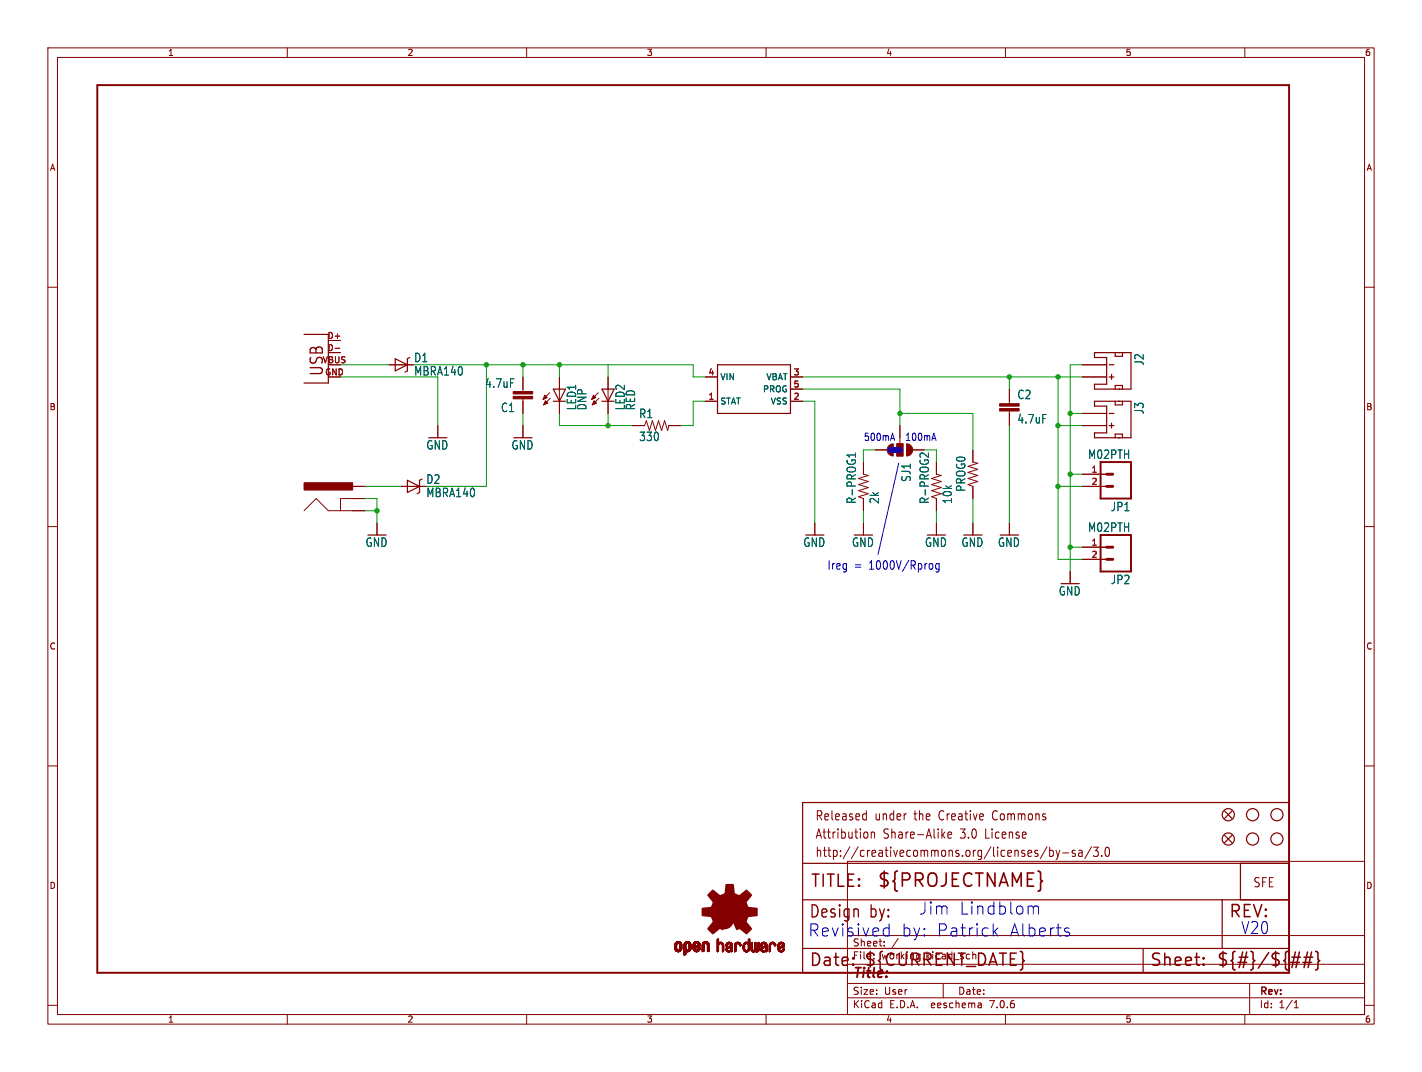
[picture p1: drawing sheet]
<svg xmlns="http://www.w3.org/2000/svg" width="297mm" height="224mm" viewBox="0 0 297 224" stroke-linecap="round" stroke-linejoin="round" font-family="sans-serif">
<defs><g id="words">
<text font-size="3.8" fill="#840000" x="183.1" y="185.7">${PROJECTNAME}</text>
<g font-size="3.5" fill="#840000">
<text x="67.8" y="78.7" transform="rotate(-90 67.8 78.7)">USB</text>
<text x="169.2" y="185.7">TITLE:</text>
<text x="256.5" y="192.1">REV:</text>
<text x="168.9" y="202.2">Date:</text>
<text x="180.3" y="202.2">${CURRENT_DATE}</text>
<text x="240" y="202.2">Sheet:</text>
<text x="254" y="202.2">${#}/${##}</text>
</g>
<g font-size="3.5" fill="#0000c2">
<text x="191.8" y="191.3">Jim</text>
<text x="200.2" y="191.3">Lindblom</text>
<text x="168.7" y="195.8">Revisived</text>
<text x="168.9" y="192.1">Design</text>
<text x="181.6" y="192.1">by:</text>
<text x="188.1" y="195.8">by:</text>
<text x="195.4" y="195.8">Patrick</text>
<text x="210.6" y="195.8">Alberts</text>
<text x="259.1" y="195.3">V20</text>
</g>
<text font-size="2.8" fill="#840000" x="178" y="204.8">Title:</text>
<g font-size="2.7" fill="#840000">
<text x="170.2" y="171.7">Released</text>
<text x="182.7" y="171.7">under</text>
<text x="191.1" y="171.7">the</text>
<text x="196.5" y="171.7">Creative</text>
<text x="208" y="171.7">Commons</text>
<text x="170.2" y="175.5">Attribution</text>
<text x="170.2" y="179.3">http://creativecommons.org/licenses/by-sa/3.0</text>
<text x="184.5" y="175.5">Share-Alike</text>
<text x="200.8" y="175.5">3.0</text>
<text x="206.2" y="175.5">License</text>
<text x="261.6" y="185.6">SFE</text>
</g>
<g font-size="2.5" fill="#006464">
<text x="86.4" y="75.9">D1</text>
<text x="239.1" y="76.5" transform="rotate(-90 239.1 76.5)">J2</text>
<text x="86.4" y="78.7">MBRA140</text>
<text x="101.2" y="81.2">4.7uF</text>
<text x="212.4" y="83.6">C2</text>
<text x="104.5" y="86.3">C1</text>
<text x="120.5" y="85.8" transform="rotate(-90 120.5 85.8)">LED1</text>
<text x="122.7" y="85.8" transform="rotate(-90 122.7 85.8)">DNP</text>
<text x="130.7" y="85.8" transform="rotate(-90 130.7 85.8)">LED2</text>
<text x="132.9" y="85.8" transform="rotate(-90 132.9 85.8)">RED</text>
<text x="133.4" y="87.5">R1</text>
<text x="212.4" y="88.7">4.7uF</text>
<text x="239.1" y="86.6" transform="rotate(-90 239.1 86.6)">J3</text>
<text x="89" y="94.1">GND</text>
<text x="106.7" y="94.1">GND</text>
<text x="133.4" y="92.3">330</text>
<text x="89" y="101.3">D2</text>
<text x="190.4" y="100.8" transform="rotate(-90 190.4 100.8)">SJ1</text>
<text x="227.2" y="96.1">M02PTH</text>
<text x="89" y="104.1">MBRA140</text>
<text x="179" y="105.4" transform="rotate(-90 179 105.4)">R-PROG1</text>
<text x="183.8" y="105.4" transform="rotate(-90 183.8 105.4)">2k</text>
<text x="194.2" y="105.4" transform="rotate(-90 194.2 105.4)">R-PROG2</text>
<text x="199" y="105.4" transform="rotate(-90 199 105.4)">10k</text>
<text x="201.8" y="102.8" transform="rotate(-90 201.8 102.8)">PROG0</text>
<text x="231.9" y="107">JP1</text>
<text x="227.2" y="111.3">M02PTH</text>
<text x="76.3" y="114.4">GND</text>
<text x="167.7" y="114.4">GND</text>
<text x="177.9" y="114.4">GND</text>
<text x="193.1" y="114.4">GND</text>
<text x="200.7" y="114.4">GND</text>
<text x="208.3" y="114.4">GND</text>
<text x="221" y="124.6">GND</text>
<text x="231.9" y="122.2">JP2</text>
</g>
<g font-size="2.5" fill="#0000c2">
<text x="172.7" y="119.1">Ireg</text>
<text x="178.3" y="119.1">=</text>
<text x="181.5" y="119.1">1000V/Rprog</text>
</g>
<g font-size="2.1" fill="#0000c2">
<text x="180.3" y="92.2">500mA</text>
<text x="189" y="92.2">100mA</text>
</g>
<g font-size="2.1" fill="#840000">
<text x="178" y="197.9">Sheet:</text>
<text x="178" y="200.6">File:</text>
<text x="184.1" y="200.6">working.kicad_sch</text>
<text x="178" y="208">Size:</text>
<text x="184.7" y="208">User</text>
<text x="200" y="208">Date:</text>
<text x="263" y="208.2">Rev:</text>
<text x="178" y="210.8">KiCad</text>
<text x="185.7" y="210.8">E.D.A.</text>
<text x="194.6" y="210.8">eeschema</text>
<text x="207" y="210.8">7.0.6</text>
<text x="263" y="210.8">Id:</text>
<text x="267.1" y="210.8">1/1</text>
</g>
<g font-size="1.8" fill="#840000">
<text x="35" y="11.9">1</text>
<text x="85" y="11.9">2</text>
<text x="135" y="11.9">3</text>
<text x="185" y="11.9">4</text>
<text x="235" y="11.9">5</text>
<text x="285" y="11.9">6</text>
<text x="10.3" y="35.9">A</text>
<text x="285.3" y="35.9">A</text>
<text x="10.3" y="85.9">B</text>
<text x="285.3" y="85.9">B</text>
<text x="10.3" y="135.9">C</text>
<text x="285.3" y="135.9">C</text>
<text x="10.3" y="185.9">D</text>
<text x="285.3" y="185.9">D</text>
<text x="35" y="213.8">1</text>
<text x="85" y="213.8">2</text>
<text x="135" y="213.8">3</text>
<text x="185" y="213.8">4</text>
<text x="235" y="213.8">5</text>
<text x="285" y="213.8">6</text>
</g>
<g font-size="1.8" fill="#a90000">
<text x="68.3" y="70.9">D+</text>
<text x="67.3" y="75.9">VBUS</text>
<text x="68.3" y="73.4">D-</text>
<text x="67.8" y="78.5">GND</text>
<text x="147.9" y="83.6">1</text>
<text x="147.9" y="78.5">4</text>
<text x="165.7" y="83.6">2</text>
<text x="165.7" y="78.5">3</text>
<text x="165.7" y="81">5</text>
<text x="227.9" y="98.8">1</text>
<text x="227.9" y="101.3">2</text>
<text x="227.9" y="114">1</text>
<text x="227.9" y="116.6">2</text>
</g>
<g font-size="1.8" fill="#006464">
<text x="150.4" y="79.6">VIN</text>
<text x="159.2" y="82.1">PROG</text>
<text x="160" y="79.6">VBAT</text>
<text x="150.4" y="84.7">STAT</text>
<text x="160.9" y="84.7">VSS</text>
</g>
</g></defs>
<g fill="none" stroke="#840000" stroke-width=".21">
<path d="M10 10h277v203.9h-277zM12 12h273v199.9h-273zM60 10v2M110 10v2M160 10v2M210 10v2M260 10v2M10 60h2M285 60h2M68.6 73.7h2.5M81.3 76.2h5.1M109.2 78.7v3.1"/>
<path d="M116.8 78.7v7.7M127 78.7v7.7M147.3 78.7h2.6M165.1 78.7h2.5M226.1 78.7h5M226.1 76.2h5M233.7 73.7h.1M91.4 88.9v2.5M109.2 83.3v3.1M109.2 88.9v2.5M114.8 82l-1.4 1.4M114.9 83.2l-1.4 1.4"/>
<path d="M125 82l-1.4 1.4M125.1 83.2l-1.4 1.4M132.1 88.9h2.5l.4-1 .6 2 .7-2 .6 2 .6-2 .7 2 .6-2 .6 2 .3-1h2.5M147.3 83.8h2.6M165.1 83.8h2.5M165.1 81.3h2.5M180.3 96.5v2.6l1.1 .2-2.1 .6 2.1 .7-2.1 .6 2.1 .7-2.1 .6 2.1 .6-2.1 .7 1 .3v2.6M182.9 94h2.5M187.3 92.7h1.3v2.6h-1.3zM188 88.9v3.8M190.5 94h2.5M195.6 96.5v2.6l1 .2-2 .6 2 .7-2 .6 2 .7-2 .6 2 .6-2 .7 1 .3v2.6"/>
<path d="M203.2 94v2.5l1 .3-2 .6 2 .6-2 .7 2 .6-2 .6 2 .7-2 .6 1 .4v2.5M210.8 81.3v3M210.8 85.9v3M226.1 88.9h5M226.1 99.1h5M226.1 86.4h5M233.7 81.3h.1M233.7 83.8h.1M233.7 91.4h.1M10 110h2M63.5 106.7l2.5-2.6 2.6 2.6h7.6M73.7 101.6h2.5"/>
<path d="M76.2 104.1h-5.1v2.6M78.7 109.2v2.6M83.8 101.6h5.1M170.2 109.2v2.6M180.3 109.2v2.6M195.6 109.2v2.6M203.2 109.2v2.6M210.8 109.2v2.6M223.5 119.4v2.5M226.1 101.6h5M226.1 114.3h5M226.1 116.8h5"/>
<path d="M285 110h2M10 160h2M285 160h2M177 179.9h108v32h-108zM180.5 170l.4 .1M180.9 169.3v2M180.9 171.2l-.4 .1M181.2 174v.9M182 173.8v1.3M182 174l.2-.2 .4 .1 .1 1.2M196.9 174.4l.5 .7M197.4 173.8l-.7 .7"/>
<path d="M198 174.4l.8-.1-.1-.4-.5-.1-.2 .3 .1 .9h.6M218.7 176.9l-1.4 2.5M219.2 177v1.9M219.2 177.7l.5-.1 .3 .4-.1 .8h-.7M220.6 177.6l.4 1.3M221 178.9l-.2 .5-.2 .1M221.3 177.6l-.3 1.3M222 178.2h1.2M224.5 177.7l-.3-.1-.3 .3 .1 .3 .5 .1v.5h-.6M225.3 177.7h.7v1.2M226 178.1l-.5 .1a.4 .4 0 0 0-.3 .3 .4 .4 0 0 0 .3 .4l.5-.1M228 176.9l-1.4 2.5"/>
<path d="M228.4 177h1l-.6 .7 .5 .2v.8l-.2 .2h-.5l-.2-.2M230.1 178.7v.2M231 177.1l.3-.1a1.34 1.34 0 0 1 0 1.9h-.1a1.44 1.44 0 0 1-.2-1.8zM177 195.4h108M184.7 197.5v.1M187.6 196l-1.3 2M10 210h2M60 211.9v2M110 211.9v2M160 211.9v2M177 208.4h108M177 205.4h108"/>
<path d="M177 201.4h108M197 205.4v3M204.9 209.6l.1 .9M205 210.4l-.2 .1M205 209.9h-.2M210 211.9v2M260 211.9v2M261 205.4v6.5M270.3 210.5h.9M270.3 209.4l.4-.4v1.5M285 210h2"/>
</g>
<g fill="none" stroke="#840000" stroke-width=".25">
<path d="M63.5 69.9h5.1v10.1h-5.1M82.5 74.9l2.6 1.3-2.6 1.3zM85.6 74.7l-.5 .2v2.6l-.5 .2M149.9 76.2h15.2v10.2h-15.2zM228.6 73.7h7.6v7.6h-7.6v-1h2.5v-5.6h-2.5zM231.6 76.2h1.1M231.6 78.7h1.1M232.2 78.2v1M232.9 73.7v.7h1.5v-.7M115.6 83.8h2.5M115.6 81.3h2.5l-1.3 2.5zM125.7 83.8h2.6"/>
<path d="M125.7 81.3h2.6l-1.3 2.5zM228.6 83.8h7.6v7.6h-7.6v-1h2.5v-5.6h-2.5zM231.6 86.4h1.1M231.6 88.9h1.1M232.2 88.4v1M232.9 81.3v-.8h1.5v.8M232.9 83.8v.8h1.5v-.8M232.9 91.4v-.7h1.5v.7M85.1 100.3l2.5 1.3-2.5 1.3zM88.1 100.1l-.5 .2v2.6l-.5 .2M167.6 167.6h101.6v35.6h-101.6zM255.8 174.5l1.5 1.5"/>
<path d="M255.8 169.4l1.5 1.5M257.3 174.5l-1.5 1.5M257.3 169.4l-1.5 1.5M167.6 198.1h101.6M167.6 180.3h101.6M167.6 188h101.6M238.8 198.1v5.1M255.3 188v10.1M259.1 180.3v7.7"/>
<circle cx="256.5" cy="170.2" r="1.27"/>
<circle cx="256.5" cy="175.3" r="1.27"/>
<circle cx="261.6" cy="170.2" r="1.27"/>
<circle cx="261.6" cy="175.3" r="1.27"/>
<circle cx="266.7" cy="170.2" r="1.27"/>
<circle cx="266.7" cy="175.3" r="1.27"/>
</g>
<g fill="#840000" stroke="#840000" stroke-width=".21">
<path d="M124 82.6l.5 .5-.9 .3z"/>
<path d="M124.1 83.7l.5 .5-.9 .4z"/>
<path d="M113.8 82.6l.5 .5-.9 .3z"/>
<path d="M113.9 83.7l.5 .5-.9 .4z"/>
<path d="M63.5 100.8h10.2v1.6h-10.2z"/>
<path d="M107.2 81.8h4.1v.5h-4.1z"/>
<path d="M107.2 82.8h4.1v.5h-4.1z"/>
<path d="M140.9 198.1h.4z"/>
<path d="M140.9 198l.4 .1z"/>
<path d="M140.9 198h.4z"/>
<path d="M140.9 197.9l.4 .1z"/>
<path d="M140.9 197.9h.4z"/>
<path d="M140.9 197.8l.4 .1z"/>
<path d="M140.9 197.8h.4z"/>
<path d="M140.9 197.7l.4 .1z"/>
<path d="M140.9 197.7h.4z"/>
<path d="M140.9 197.6l.4 .1z"/>
<path d="M140.9 197.6h.4z"/>
<path d="M140.9 197.5l.4 .1z"/>
<path d="M140.9 197.5h.4z"/>
<path d="M140.9 197.4l.4 .1z"/>
<path d="M140.9 197.4h.4z"/>
<path d="M141 198.2h.4z"/>
<path d="M141 198.2h.3z"/>
<path d="M141 198.1l.3 .1z"/>
<path d="M141 197.4h.3z"/>
<path d="M141 197.3l.3 .1z"/>
<path d="M141 197.3h.3z"/>
<path d="M141 197.3h.4z"/>
<path d="M141 198.3h.4z"/>
<path d="M141 198.2l.4 .1z"/>
<path d="M141 197.2l.4 .1z"/>
<path d="M141 197.2h.4z"/>
<path d="M141 198.3l.5 .1z"/>
<path d="M141 198.3h.5z"/>
<path d="M141 197.1l.5 .1z"/>
<path d="M141 197.1h.5z"/>
<path d="M141 198.4h.5z"/>
<path d="M141 198.4h.6z"/>
<path d="M141 197.1h.6z"/>
<path d="M141 198.4h1.3z"/>
<path d="M141 197.1h1.3z"/>
<path d="M141 198.5h1.3z"/>
<path d="M141 198.4l1.3 .1z"/>
<path d="M141 197l1.3 .1z"/>
<path d="M141 197h1.3z"/>
<path d="M141.1 198.5h1.2z"/>
<path d="M141.1 197h1.2z"/>
<path d="M141.1 197h1.1z"/>
<path d="M141.1 198.5h1.1z"/>
<path d="M141.1 196.9l1.1 .1z"/>
<path d="M141.1 198.5l1.1 .1z"/>
<path d="M141.1 196.9h1.1z"/>
<path d="M141.1 198.6h1.1z"/>
<path d="M141.2 198.6h1z"/>
<path d="M141.2 196.9h1z"/>
<path d="M141.2 198.6l.9 .1z"/>
<path d="M141.2 196.8l.9 .1z"/>
<path d="M141.2 198.7h.9z"/>
<path d="M141.2 196.8h.9z"/>
<path d="M141.3 196.8h.8z"/>
<path d="M141.3 198.7h.8z"/>
<path d="M141.3 198.7h.7z"/>
<path d="M141.3 196.8h.7z"/>
<path d="M141.4 198.7l.6 .1z"/>
<path d="M141.4 196.7l.6 .1z"/>
<path d="M141.4 198.8h.5z"/>
<path d="M141.4 196.7h.5z"/>
<path d="M141.5 198.8h.4z"/>
<path d="M141.5 196.7h.4z"/>
<path d="M141.5 198.8h.3z"/>
<path d="M141.5 196.7h.3z"/>
<path d="M141.6 198.8h.2z"/>
<path d="M141.6 196.7h.2z"/>
<path d="M141.7 197.1h.6z"/>
<path d="M141.8 198.4h.5z"/>
<path d="M141.8 197.1h.5z"/>
<path d="M141.9 198.4h.5z"/>
<path d="M141.9 197.1h.4z"/>
<path d="M141.9 198.3l.5 .1z"/>
<path d="M141.9 198.3h.5z"/>
<path d="M141.9 197.1l.5 .1z"/>
<path d="M141.9 197.2h.5z"/>
<path d="M142 198.3h.4z"/>
<path d="M142 197.2h.4z"/>
<path d="M142 197.2l.4 .1z"/>
<path d="M142 198.2l.4 .1z"/>
<path d="M142 198.2h.4z"/>
<path d="M142 197.3h.4z"/>
<path d="M142 198.1l.4 .1z"/>
<path d="M142 198.1h.4z"/>
<path d="M142 198l.4 .1z"/>
<path d="M142 198h.4z"/>
<path d="M142 197.9l.4 .1z"/>
<path d="M142 197.9h.4z"/>
<path d="M142 197.8l.4 .1z"/>
<path d="M142 197.8h.4z"/>
<path d="M142 197.7l.4 .1z"/>
<path d="M142 197.7h.4z"/>
<path d="M142 197.6l.4 .1z"/>
<path d="M142 197.6h.4z"/>
<path d="M142 197.5l.4 .1z"/>
<path d="M142 197.5h.4z"/>
<path d="M142 197.4l.4 .1z"/>
<path d="M142 197.4h.4z"/>
<path d="M142 197.3l.4 .1z"/>
<path d="M142.9 199.4l.2 .1z"/>
<path d="M142.9 199.4h.2z"/>
<path d="M142.9 199.4h.3z"/>
<path d="M142.9 199.3l.3 .1z"/>
<path d="M142.9 199.3h.3z"/>
<path d="M142.9 199.2l.3 .1z"/>
<path d="M142.9 199.2h.3z"/>
<path d="M142.9 199.1l.3 .1z"/>
<path d="M142.9 199.1h.3z"/>
<path d="M142.9 199l.3 .1z"/>
<path d="M142.9 199h.3z"/>
<path d="M142.9 198.9l.3 .1z"/>
<path d="M142.9 198.9h.3z"/>
<path d="M142.9 198.8l.3 .1z"/>
<path d="M142.9 198.8h.3z"/>
<path d="M142.9 198.8h.4z"/>
<path d="M142.9 198.7l1 .1z"/>
<path d="M142.9 198.7h1z"/>
<path d="M142.9 198.7h1.1z"/>
<path d="M142.9 198.6l1.2 .1z"/>
<path d="M142.9 198.6h1.2z"/>
<path d="M142.9 198.6h1.3z"/>
<path d="M142.9 198.5l1.3 .1z"/>
<path d="M142.9 198.5h1.3z"/>
<path d="M142.9 198.4l1.3 .1z"/>
<path d="M142.9 198.4h1.3z"/>
<path d="M142.9 198.4h.6z"/>
<path d="M142.9 198.4h.5z"/>
<path d="M142.9 198.3l.5 .1z"/>
<path d="M142.9 198.3h.5z"/>
<path d="M142.9 198.3h.4z"/>
<path d="M142.9 198.2l.4 .1z"/>
<path d="M142.9 198.2h.4z"/>
<path d="M142.9 198.2h.3z"/>
<path d="M142.9 198.1l.3 .1z"/>
<path d="M142.9 198.1h.3z"/>
<path d="M142.9 198l.3 .1z"/>
<path d="M142.9 198h.3z"/>
<path d="M142.9 197.9l.3 .1z"/>
<path d="M142.9 197.9h.3z"/>
<path d="M142.9 197.8l.3 .1z"/>
<path d="M142.9 197.8h.3z"/>
<path d="M142.9 197.7l.3 .1z"/>
<path d="M142.9 197.7h.3z"/>
<path d="M142.9 197.6l.3 .1z"/>
<path d="M142.9 197.6h.3z"/>
<path d="M142.9 197.5l.3 .1z"/>
<path d="M142.9 197.5h.3z"/>
<path d="M142.9 197.4l.3 .1z"/>
<path d="M142.9 197.4h.3z"/>
<path d="M142.9 197.3l.3 .1z"/>
<path d="M142.9 197.3h.3z"/>
<path d="M142.9 197.3h.4z"/>
<path d="M142.9 199.5h.1z"/>
<path d="M142.9 197.2l.4 .1z"/>
<path d="M142.9 197.2h.4z"/>
<path d="M142.9 197.2h.5z"/>
<path d="M142.9 197.1l.5 .1z"/>
<path d="M142.9 197.1h.5z"/>
<path d="M142.9 197.1h.6z"/>
<path d="M142.9 197.1h1.3z"/>
<path d="M142.9 197l1.3 .1z"/>
<path d="M142.9 197h1.3z"/>
<path d="M143 197h1.2z"/>
<path d="M143 196.9l1.2 .1z"/>
<path d="M143 196.9h1.2z"/>
<path d="M143 196.9h1.1z"/>
<path d="M143.1 196.9h1z"/>
<path d="M143.1 196.8l1 .1z"/>
<path d="M143.1 196.8h.9z"/>
<path d="M143.2 196.8h.8z"/>
<path d="M143.2 196.8h.7z"/>
<path d="M143.3 196.7l.6 .1z"/>
<path d="M143.3 198.8h.5z"/>
<path d="M143.3 196.7h.5z"/>
<path d="M143.4 198.8h.4z"/>
<path d="M143.4 196.7h.4z"/>
<path d="M143.4 196.7h.3z"/>
<path d="M143.5 198.8h.2z"/>
<path d="M143.5 196.7h.2z"/>
<path d="M143.6 197.1h.6z"/>
<path d="M143.7 198.4h.5z"/>
<path d="M143.7 198.4h.6z"/>
<path d="M143.7 197.1h.6z"/>
<path d="M143.8 198.4h.5z"/>
<path d="M143.8 197.1h.5z"/>
<path d="M143.8 198.3l.5 .1z"/>
<path d="M143.8 197.1l.5 .1z"/>
<path d="M143.8 198.3h.5z"/>
<path d="M143.8 197.2h.5z"/>
<path d="M143.9 198.3h.4z"/>
<path d="M143.9 197.2h.4z"/>
<path d="M143.9 197.2l.4 .1z"/>
<path d="M143.9 198.2l.4 .1z"/>
<path d="M143.9 197.3h.4z"/>
<path d="M143.9 198.2h.4z"/>
<path d="M143.9 198.1l.4 .1z"/>
<path d="M143.9 198.1h.4z"/>
<path d="M143.9 197.4h.4z"/>
<path d="M143.9 197.3l.4 .1z"/>
<path d="M143.9 198l.4 .1z"/>
<path d="M143.9 198h.4z"/>
<path d="M143.9 197.9l.4 .1z"/>
<path d="M143.9 197.9h.4z"/>
<path d="M143.9 197.8l.4 .1z"/>
<path d="M143.9 197.8h.4z"/>
<path d="M143.9 197.7l.4 .1z"/>
<path d="M143.9 197.7h.4z"/>
<path d="M143.9 197.6l.4 .1z"/>
<path d="M143.9 197.6h.4z"/>
<path d="M143.9 197.5l.4 .1z"/>
<path d="M143.9 197.5h.4z"/>
<path d="M143.9 197.4l.4 .1z"/>
<path d="M144.8 198.2h.4z"/>
<path d="M144.8 198.1l.4 .1z"/>
<path d="M144.8 198.1h.4z"/>
<path d="M144.8 198.1h.5z"/>
<path d="M144.8 198l.5 .1z"/>
<path d="M144.8 198h.5z"/>
<path d="M144.8 198h.6z"/>
<path d="M144.8 198h.7z"/>
<path d="M144.8 197.9l.7 .1z"/>
<path d="M144.8 197.9h.7z"/>
<path d="M144.8 197.9h.8z"/>
<path d="M144.8 197.9h.9z"/>
<path d="M144.8 197.8l.9 .1z"/>
<path d="M144.8 197.8h.9z"/>
<path d="M144.8 197.8h1z"/>
<path d="M144.8 197.8h1.1z"/>
<path d="M144.8 197.7l1.1 .1z"/>
<path d="M144.8 197.7h1.2z"/>
<path d="M144.8 197.7h1.3z"/>
<path d="M144.8 197.6l1.4 .1z"/>
<path d="M144.8 197.6h1.4z"/>
<path d="M144.8 197.6h.4z"/>
<path d="M144.8 197.6h.3z"/>
<path d="M144.8 197.5l.3 .1z"/>
<path d="M144.8 197.5h.3z"/>
<path d="M144.8 197.4l.3 .1z"/>
<path d="M144.8 197.4h.3z"/>
<path d="M144.8 197.4h.4z"/>
<path d="M144.8 197.3l.4 .1z"/>
<path d="M144.8 197.3h.4z"/>
<path d="M144.8 198.3h.5z"/>
<path d="M144.8 198.3h.4z"/>
<path d="M144.8 198.2l.4 .1z"/>
<path d="M144.8 197.2l.4 .1z"/>
<path d="M144.8 197.2h.4z"/>
<path d="M144.8 198.4h.5z"/>
<path d="M144.8 198.3l.5 .1z"/>
<path d="M144.8 197.2h.5z"/>
<path d="M144.8 197.1l.5 .1z"/>
<path d="M144.8 197.1h.5z"/>
<path d="M144.8 198.4h.6z"/>
<path d="M144.8 197.1h.6z"/>
<path d="M144.8 198.4h1.3z"/>
<path d="M144.9 198.5h1.2z"/>
<path d="M144.9 198.4l1.2 .1z"/>
<path d="M144.9 197.1h1.2z"/>
<path d="M144.9 197l1.2 .1z"/>
<path d="M144.9 197h1.2z"/>
<path d="M144.9 198.5l1.1 .1z"/>
<path d="M144.9 198.6h1.1z"/>
<path d="M144.9 196.9l1.2 .1z"/>
<path d="M144.9 196.9h1.2z"/>
<path d="M145 198.6h1z"/>
<path d="M145 196.9h1z"/>
<path d="M145 198.6l1 .1z"/>
<path d="M145 196.8l1 .1z"/>
<path d="M145 198.7h.9z"/>
<path d="M145.1 196.8h.9z"/>
<path d="M145.1 198.7h.8z"/>
<path d="M145.1 196.8h.8z"/>
<path d="M145.1 196.8h.7z"/>
<path d="M145.2 198.7h.6z"/>
<path d="M145.2 196.7l.6 .1z"/>
<path d="M145.2 198.7l.6 .1z"/>
<path d="M145.2 196.7h.6z"/>
<path d="M145.2 198.8h.6z"/>
<path d="M145.2 197.6h1z"/>
<path d="M145.3 197.6h.9z"/>
<path d="M145.3 196.7h.4z"/>
<path d="M145.3 198.8h.4z"/>
<path d="M145.3 198.8h.3z"/>
<path d="M145.4 198.8h.2z"/>
<path d="M145.4 197.6h.8z"/>
<path d="M145.4 196.7h.2z"/>
<path d="M145.4 197.5l.8 .1z"/>
<path d="M145.4 197.5h.8z"/>
<path d="M145.5 197.5h.7z"/>
<path d="M145.6 197.5h.6z"/>
<path d="M145.6 197.1h.5z"/>
<path d="M145.6 198.4h.5z"/>
<path d="M145.6 197.1h.6z"/>
<path d="M145.6 197.4l.6 .1z"/>
<path d="M145.7 198.4h.5z"/>
<path d="M145.7 197.4h.5z"/>
<path d="M145.7 197.1h.5z"/>
<path d="M145.7 197.1l.5 .1z"/>
<path d="M145.7 198.3l.5 .1z"/>
<path d="M145.7 197.2h.5z"/>
<path d="M145.7 198.3h.5z"/>
<path d="M145.8 198.3h.4z"/>
<path d="M145.8 197.2h.4z"/>
<path d="M145.8 197.4h.4z"/>
<path d="M145.8 197.2l.4 .1z"/>
<path d="M145.8 197.3h.4z"/>
<path d="M145.8 198.2l.4 .1z"/>
<path d="M145.8 198.2h.4z"/>
<path d="M145.8 197.3l.4 .1z"/>
<path d="M145.8 198.1l.4 .1z"/>
<path d="M145.8 198.1h.4z"/>
<path d="M145.9 198.1h.3z"/>
<path d="M145.9 198l.3 .1z"/>
<path d="M145.9 198h.3z"/>
<path d="M146 198h.2z"/>
<path d="M146 197.9l.2 .1z"/>
<path d="M146 197.9h.2z"/>
<path d="M146.7 198.7h.2z"/>
<path d="M146.7 198.7h.3z"/>
<path d="M146.7 198.6l.3 .1z"/>
<path d="M146.7 198.6h.4z"/>
<path d="M146.7 198.5l.4 .1z"/>
<path d="M146.7 198.5h.4z"/>
<path d="M146.7 198.4l.4 .1z"/>
<path d="M146.7 198.4h.4z"/>
<path d="M146.7 198.3l.4 .1z"/>
<path d="M146.7 198.3h.4z"/>
<path d="M146.7 198.2l.4 .1z"/>
<path d="M146.7 198.2h.4z"/>
<path d="M146.7 198.1l.4 .1z"/>
<path d="M146.7 198.1h.4z"/>
<path d="M146.7 198l.4 .1z"/>
<path d="M146.7 198h.4z"/>
<path d="M146.7 197.9l.4 .1z"/>
<path d="M146.7 197.9h.4z"/>
<path d="M146.7 197.8l.4 .1z"/>
<path d="M146.7 197.8h.4z"/>
<path d="M146.7 197.7l.4 .1z"/>
<path d="M146.7 197.7h.4z"/>
<path d="M146.7 197.6l.4 .1z"/>
<path d="M146.7 197.6h.4z"/>
<path d="M146.7 197.5l.4 .1z"/>
<path d="M146.7 197.5h.4z"/>
<path d="M146.7 197.4l.4 .1z"/>
<path d="M146.7 197.4h.4z"/>
<path d="M146.7 197.3l.4 .1z"/>
<path d="M146.7 197.3h.4z"/>
<path d="M146.7 198.7l.2 .1z"/>
<path d="M146.7 198.8h.1z"/>
<path d="M146.7 197.2l.4 .1z"/>
<path d="M146.7 197.2h.4z"/>
<path d="M146.7 197.2h.5z"/>
<path d="M146.7 197.1l.5 .1z"/>
<path d="M146.7 197.1h.5z"/>
<path d="M146.7 197.1h.6z"/>
<path d="M146.8 197.1h.6z"/>
<path d="M146.8 197.1h1.3z"/>
<path d="M146.8 197l1.3 .1z"/>
<path d="M146.8 197h1.3z"/>
<path d="M146.8 197h1.2z"/>
<path d="M146.8 196.9l1.2 .1z"/>
<path d="M146.8 196.9h1.2z"/>
<path d="M146.9 196.9h1.1z"/>
<path d="M146.9 196.9h1z"/>
<path d="M146.9 196.8l1 .1z"/>
<path d="M146.9 196.8h1z"/>
<path d="M147 196.8h.8z"/>
<path d="M147.1 196.8h.6z"/>
<path d="M147.1 196.7l.6 .1z"/>
<path d="M147.1 196.7h.6z"/>
<path d="M147.2 196.7h.4z"/>
<path d="M147.3 196.7h.3z"/>
<path d="M147.3 196.7h.2z"/>
<path d="M147.5 197.1h.6z"/>
<path d="M147.6 197.1h.5z"/>
<path d="M147.6 197.1l.5 .1z"/>
<path d="M147.6 197.2h.5z"/>
<path d="M147.7 197.2h.4z"/>
<path d="M147.7 197.2l.4 .1z"/>
<path d="M147.7 197.3h.4z"/>
<path d="M147.7 198.7h.3z"/>
<path d="M147.7 198.7h.4z"/>
<path d="M147.7 198.6l.4 .1z"/>
<path d="M147.7 198.6h.5z"/>
<path d="M147.7 198.5l.5 .1z"/>
<path d="M147.7 198.5h.5z"/>
<path d="M147.7 198.4l.5 .1z"/>
<path d="M147.7 198.4h.5z"/>
<path d="M147.7 198.3l.5 .1z"/>
<path d="M147.7 198.3h.5z"/>
<path d="M147.7 198.2l.5 .1z"/>
<path d="M147.7 198.2h.5z"/>
<path d="M147.7 198.1l.5 .1z"/>
<path d="M147.7 198.1h.5z"/>
<path d="M147.7 198l.5 .1z"/>
<path d="M147.7 198h.5z"/>
<path d="M147.7 197.9l.5 .1z"/>
<path d="M147.7 197.9h.5z"/>
<path d="M147.7 197.8l.5 .1z"/>
<path d="M147.7 197.8h.5z"/>
<path d="M147.7 197.7l.5 .1z"/>
<path d="M147.7 197.7h.5z"/>
<path d="M147.7 197.6l.5 .1z"/>
<path d="M147.7 197.6h.5z"/>
<path d="M147.7 197.5l.5 .1z"/>
<path d="M147.7 197.5h.5z"/>
<path d="M147.7 197.4l.5 .1z"/>
<path d="M147.7 197.4h.5z"/>
<path d="M147.7 197.3l.5 .1z"/>
<path d="M147.8 198.7l.2 .1z"/>
<path d="M147.8 198.7h.2z"/>
<path d="M147.8 198.8h.1z"/>
<path d="M149.8 198.8h.1z"/>
<path d="M149.8 198.8h.2z"/>
<path d="M149.8 196.3h.3z"/>
<path d="M149.8 198.7l.2 .1z"/>
<path d="M149.8 198.7h.2z"/>
<path d="M149.8 198.7h.3z"/>
<path d="M149.8 198.6l.3 .1z"/>
<path d="M149.8 198.6h.3z"/>
<path d="M149.8 198.5l.3 .1z"/>
<path d="M149.8 198.5h.3z"/>
<path d="M149.8 198.4l.3 .1z"/>
<path d="M149.8 198.4h.3z"/>
<path d="M149.8 198.3l.3 .1z"/>
<path d="M149.8 198.3h.3z"/>
<path d="M149.8 198.2l.3 .1z"/>
<path d="M149.8 198.2h.3z"/>
<path d="M149.8 198.1l.3 .1z"/>
<path d="M149.8 198.1h.3z"/>
<path d="M149.8 198l.3 .1z"/>
<path d="M149.8 198h.3z"/>
<path d="M149.8 197.9l.3 .1z"/>
<path d="M149.8 197.9h.3z"/>
<path d="M149.8 197.8l.3 .1z"/>
<path d="M149.8 197.8h.3z"/>
<path d="M149.8 197.7l.3 .1z"/>
<path d="M149.8 197.7h.3z"/>
<path d="M149.8 197.6l.3 .1z"/>
<path d="M149.8 197.6h.3z"/>
<path d="M149.8 197.5l.3 .1z"/>
<path d="M149.8 197.5h.3z"/>
<path d="M149.8 197.4l.3 .1z"/>
<path d="M149.8 197.4h.3z"/>
<path d="M149.8 197.3l.3 .1z"/>
<path d="M149.8 197.3h.3z"/>
<path d="M149.8 197.3h.4z"/>
<path d="M149.8 197.2l.4 .1z"/>
<path d="M149.8 197.2h.4z"/>
<path d="M149.8 197.2h.5z"/>
<path d="M149.8 197.1l.5 .1z"/>
<path d="M149.8 197.1h.5z"/>
<path d="M149.8 197.1h.6z"/>
<path d="M149.8 197.1h1.2z"/>
<path d="M149.8 197l1.2 .1z"/>
<path d="M149.8 197h1.2z"/>
<path d="M149.8 197h1.1z"/>
<path d="M149.8 196.9l1.1 .1z"/>
<path d="M149.8 196.9h1.1z"/>
<path d="M149.8 196.9h1z"/>
<path d="M149.8 196.9h.3z"/>
<path d="M149.8 196.8l.3 .1z"/>
<path d="M149.8 196.8h.3z"/>
<path d="M149.8 196.7l.3 .1z"/>
<path d="M149.8 196.7h.3z"/>
<path d="M149.8 196.6l.3 .1z"/>
<path d="M149.8 196.6h.3z"/>
<path d="M149.8 196.5l.3 .1z"/>
<path d="M149.8 196.5h.3z"/>
<path d="M149.8 196.4l.3 .1z"/>
<path d="M149.8 196.4h.3z"/>
<path d="M149.8 196.3l.3 .1z"/>
<path d="M149.8 196.2l.3 .1z"/>
<path d="M149.8 196.2h.3z"/>
<path d="M149.9 196.2h.2z"/>
<path d="M150.2 196.9h.6z"/>
<path d="M150.2 196.9h.5z"/>
<path d="M150.3 196.8l.4 .1z"/>
<path d="M150.3 196.8h.4z"/>
<path d="M150.5 197.1h.5z"/>
<path d="M150.6 197.1h.4z"/>
<path d="M150.7 197.1l.4 .1z"/>
<path d="M150.7 197.2h.4z"/>
<path d="M150.8 197.2h.3z"/>
<path d="M150.8 197.2l.3 .1z"/>
<path d="M150.8 197.3h.3z"/>
<path d="M150.8 197.3l.3 .1z"/>
<path d="M150.8 197.4h.3z"/>
<path d="M150.9 197.4h.2z"/>
<path d="M150.9 197.5h.2z"/>
<path d="M150.9 197.4l.2 .1z"/>
<path d="M150.9 198.8h.1z"/>
<path d="M150.9 198.8h.2z"/>
<path d="M150.9 198.7l.2 .1z"/>
<path d="M150.9 198.7h.2z"/>
<path d="M150.9 198.6l.2 .1z"/>
<path d="M150.9 198.6h.2z"/>
<path d="M150.9 198.5l.2 .1z"/>
<path d="M150.9 198.5h.2z"/>
<path d="M150.9 198.4l.2 .1z"/>
<path d="M150.9 198.4h.2z"/>
<path d="M150.9 198.3l.2 .1z"/>
<path d="M150.9 198.3h.2z"/>
<path d="M150.9 198.2l.2 .1z"/>
<path d="M150.9 198.2h.2z"/>
<path d="M150.9 198.1l.2 .1z"/>
<path d="M150.9 198.1h.2z"/>
<path d="M150.9 198l.2 .1z"/>
<path d="M150.9 198h.2z"/>
<path d="M150.9 197.9l.2 .1z"/>
<path d="M150.9 197.9h.2z"/>
<path d="M150.9 197.8l.2 .1z"/>
<path d="M150.9 197.8h.2z"/>
<path d="M150.9 197.7l.2 .1z"/>
<path d="M150.9 197.7h.2z"/>
<path d="M150.9 197.6l.2 .1z"/>
<path d="M150.9 197.6h.2z"/>
<path d="M150.9 197.5l.2 .1z"/>
<path d="M151.6 198.4h.3z"/>
<path d="M151.6 198.3l.3 .1z"/>
<path d="M151.6 198.3h.3z"/>
<path d="M151.6 198.2l.3 .1z"/>
<path d="M151.6 198.2h.3z"/>
<path d="M151.6 197.6h.2z"/>
<path d="M151.6 197.5l.3 .1z"/>
<path d="M151.6 197.5h.3z"/>
<path d="M151.6 198.4l.4 .1z"/>
<path d="M151.6 198.4h.4z"/>
<path d="M151.6 198.2h.4z"/>
<path d="M151.6 197.6h.1z"/>
<path d="M151.6 197.4l.3 .1z"/>
<path d="M151.6 197.4h.3z"/>
<path d="M151.6 198.5h.4z"/>
<path d="M151.6 198.1l.4 .1z"/>
<path d="M151.6 198.1h.4z"/>
<path d="M151.6 197.3l.3 .1z"/>
<path d="M151.6 197.3h.3z"/>
<path d="M151.6 198.5h.5z"/>
<path d="M151.6 198.1h.5z"/>
<path d="M151.6 198.1h.6z"/>
<path d="M151.6 197.3h.4z"/>
<path d="M151.7 198.6h.8z"/>
<path d="M151.7 198.5l.4 .1z"/>
<path d="M151.7 198l.5 .1z"/>
<path d="M151.7 197.2l.3 .1z"/>
<path d="M151.7 197.2h.3z"/>
<path d="M151.7 198h.5z"/>
<path d="M151.7 197.2h.4z"/>
<path d="M151.7 198h.6z"/>
<path d="M151.7 198h.7z"/>
<path d="M151.7 197.1l.4 .1z"/>
<path d="M151.7 197.1h.5z"/>
<path d="M151.7 198.6l.8 .1z"/>
<path d="M151.7 197.9l.7 .1z"/>
<path d="M151.7 197.1h.6z"/>
<path d="M151.7 198.7h.8z"/>
<path d="M151.7 197.9h.7z"/>
<path d="M151.7 197.1h1.1z"/>
<path d="M151.8 198.7h.7z"/>
<path d="M151.8 197.9h.6z"/>
<path d="M151.8 197.1h1z"/>
<path d="M151.8 197.9h.7z"/>
<path d="M151.8 197l1 .1z"/>
<path d="M151.8 197h1z"/>
<path d="M151.8 197.9h.8z"/>
<path d="M151.8 197h.9z"/>
<path d="M151.9 197h.8z"/>
<path d="M151.9 198.7l.6 .1z"/>
<path d="M151.9 197.8l1.1 .1z"/>
<path d="M151.9 196.9l.8 .1z"/>
<path d="M151.9 198.8h.6z"/>
<path d="M151.9 196.9h.8z"/>
<path d="M151.9 197.8h1.1z"/>
<path d="M151.9 196.9h.7z"/>
<path d="M152 197.8h1z"/>
<path d="M152 198.8h.5z"/>
<path d="M152 196.9h.6z"/>
<path d="M152 198.8h.4z"/>
<path d="M152 196.9h.5z"/>
<path d="M152.1 197.8h.9z"/>
<path d="M152.1 196.8l.4 .1z"/>
<path d="M152.1 196.8h.4z"/>
<path d="M152.1 197.7l.9 .1z"/>
<path d="M152.2 197.7h.8z"/>
<path d="M152.2 198.5l.2 .1z"/>
<path d="M152.2 196.8h.2z"/>
<path d="M152.3 198.5h.1z"/>
<path d="M152.3 197.7h.7z"/>
<path d="M152.3 197.1h.6z"/>
<path d="M152.4 197.1h.5z"/>
<path d="M152.4 197.6l.6 .1z"/>
<path d="M152.4 197.6h.6z"/>
<path d="M152.5 197.1l.4 .1z"/>
<path d="M152.5 197.6h.5z"/>
<path d="M152.5 197.2h.4z"/>
<path d="M152.6 197.2h.3z"/>
<path d="M152.6 197.6h.4z"/>
<path d="M152.6 197.2l.3 .1z"/>
<path d="M152.6 197.3h.3z"/>
<path d="M152.6 197.5l.4 .1z"/>
<path d="M152.6 197.9h.4z"/>
<path d="M152.6 197.5h.4z"/>
<path d="M152.6 197.3h.4z"/>
<path d="M152.6 197.4h.4z"/>
<path d="M152.6 197.3l.4 .1z"/>
<path d="M152.7 197.9h.3z"/>
<path d="M152.7 197.5h.3z"/>
<path d="M152.7 197.4h.3z"/>
<path d="M152.7 198.8h.1z"/>
<path d="M152.7 198.8h.2z"/>
<path d="M152.7 198.7l.2 .1z"/>
<path d="M152.7 198.7h.3z"/>
<path d="M152.7 198.6l.3 .1z"/>
<path d="M152.7 198.6h.3z"/>
<path d="M152.7 198.5l.3 .1z"/>
<path d="M152.7 198.5h.3z"/>
<path d="M152.7 198.4l.3 .1z"/>
<path d="M152.7 198.4h.3z"/>
<path d="M152.7 198.3l.3 .1z"/>
<path d="M152.7 198.3h.3z"/>
<path d="M152.7 198.2l.3 .1z"/>
<path d="M152.7 198.2h.3z"/>
<path d="M152.7 198.1l.3 .1z"/>
<path d="M152.7 198.1h.3z"/>
<path d="M152.7 198l.3 .1z"/>
<path d="M152.7 198h.3z"/>
<path d="M152.7 197.9l.3 .1z"/>
<path d="M152.7 197.4l.3 .1z"/>
<path d="M153.4 198.8h.1z"/>
<path d="M153.4 198.8h.2z"/>
<path d="M153.4 198.7l.2 .1z"/>
<path d="M153.4 198.7h.3z"/>
<path d="M153.4 198.6l.3 .1z"/>
<path d="M153.4 198.6h.3z"/>
<path d="M153.4 198.5l.3 .1z"/>
<path d="M153.4 198.5h.3z"/>
<path d="M153.4 198.4l.3 .1z"/>
<path d="M153.4 198.4h.3z"/>
<path d="M153.4 198.3l.3 .1z"/>
<path d="M153.4 198.3h.3z"/>
<path d="M153.4 198.2l.3 .1z"/>
<path d="M153.4 198.2h.3z"/>
<path d="M153.4 198.1l.3 .1z"/>
<path d="M153.4 198.1h.3z"/>
<path d="M153.4 198l.3 .1z"/>
<path d="M153.4 198h.3z"/>
<path d="M153.4 197.9l.3 .1z"/>
<path d="M153.4 197.9h.3z"/>
<path d="M153.4 197.8l.3 .1z"/>
<path d="M153.4 197.8h.3z"/>
<path d="M153.4 197.7l.3 .1z"/>
<path d="M153.4 197.7h.3z"/>
<path d="M153.4 197.6l.3 .1z"/>
<path d="M153.4 197.6h.3z"/>
<path d="M153.4 197.5l.3 .1z"/>
<path d="M153.4 197.5h.3z"/>
<path d="M153.4 197.4l.3 .1z"/>
<path d="M153.4 197.4h.3z"/>
<path d="M153.4 197.3l.3 .1z"/>
<path d="M153.4 197.3h.3z"/>
<path d="M153.4 197.3h.4z"/>
<path d="M153.5 197.3h.3z"/>
<path d="M153.5 197.2l.3 .1z"/>
<path d="M153.5 197.2h.3z"/>
<path d="M153.5 197.2h.4z"/>
<path d="M153.5 197.1l.4 .1z"/>
<path d="M153.5 197.1h.5z"/>
<path d="M153.5 197.1h.6z"/>
<path d="M153.5 197.1h1.2z"/>
<path d="M153.6 197.1h1z"/>
<path d="M153.6 197l1 .1z"/>
<path d="M153.6 197h1z"/>
<path d="M153.7 197h.8z"/>
<path d="M153.7 196.9l.8 .1z"/>
<path d="M153.7 196.9h.8z"/>
<path d="M153.8 196.9h.7z"/>
<path d="M153.8 196.9h.6z"/>
<path d="M153.9 196.8l.4 .1z"/>
<path d="M153.9 196.8h.4z"/>
<path d="M154 196.8h.1z"/>
<path d="M154.1 197.1h.6z"/>
<path d="M154.2 197.1h.5z"/>
<path d="M154.3 197.1l.4 .1z"/>
<path d="M154.3 197.2h.4z"/>
<path d="M154.4 197.2h.3z"/>
<path d="M154.4 197.2l.3 .1z"/>
<path d="M154.4 197.3h.4z"/>
<path d="M154.4 197.3h.3z"/>
<path d="M154.5 197.3l.3 .1z"/>
<path d="M154.5 197.3h.3z"/>
<path d="M154.5 197.4h.3z"/>
<path d="M154.5 197.5h.2z"/>
<path d="M154.5 197.5h.3z"/>
<path d="M154.5 197.4l.3 .1z"/>
<path d="M154.5 197.6h.2z"/>
<path d="M154.5 197.5l.2 .1z"/>
<path d="M154.5 197.6h.1z"/>
<path d="M155.2 198.2h.3z"/>
<path d="M155.2 198.1l.3 .1z"/>
<path d="M155.2 198.1h.3z"/>
<path d="M155.2 198l.3 .1z"/>
<path d="M155.2 198h.3z"/>
<path d="M155.2 197.9l.3 .1z"/>
<path d="M155.2 197.9h.3z"/>
<path d="M155.2 197.8l.3 .1z"/>
<path d="M155.2 197.8h.3z"/>
<path d="M155.2 197.7l.3 .1z"/>
<path d="M155.2 197.7h.3z"/>
<path d="M155.2 197.6l.3 .1z"/>
<path d="M155.2 197.6h.3z"/>
<path d="M155.2 197.5l.3 .1z"/>
<path d="M155.2 197.5h.3z"/>
<path d="M155.2 197.4l.3 .1z"/>
<path d="M155.2 197.4h.3z"/>
<path d="M155.2 198.3h.3z"/>
<path d="M155.2 198.2l.3 .1z"/>
<path d="M155.3 198.3h.2z"/>
<path d="M155.3 197.4h.2z"/>
<path d="M155.3 198.4h.3z"/>
<path d="M155.3 198.3l.3 .1z"/>
<path d="M155.3 198.3h.3z"/>
<path d="M155.3 197.3l.3 .1z"/>
<path d="M155.3 197.3h.3z"/>
<path d="M155.3 197.2l.3 .1z"/>
<path d="M155.3 198.5h.4z"/>
<path d="M155.3 198.4l.3 .1z"/>
<path d="M155.3 197.2h.3z"/>
<path d="M155.3 197.2h.4z"/>
<path d="M155.3 198.5h.5z"/>
<path d="M155.3 197.1l.4 .1z"/>
<path d="M155.3 197.1h.5z"/>
<path d="M155.4 198.6h1.1z"/>
<path d="M155.4 198.5l.5 .1z"/>
<path d="M155.4 197.1h.4z"/>
<path d="M155.4 197.1h.5z"/>
<path d="M155.4 197.1h1.2z"/>
<path d="M155.4 198.6h1z"/>
<path d="M155.4 197l1.2 .1z"/>
<path d="M155.4 197h1.2z"/>
<path d="M155.4 198.6l1 .1z"/>
<path d="M155.4 198.7h1z"/>
<path d="M155.5 198.7h.9z"/>
<path d="M155.5 197h1.1z"/>
<path d="M155.5 198.7h.8z"/>
<path d="M155.5 196.9l1.1 .1z"/>
<path d="M155.5 196.9h1.1z"/>
<path d="M155.6 198.7l.7 .1z"/>
<path d="M155.6 196.9h1z"/>
<path d="M155.6 198.8h.7z"/>
<path d="M155.6 196.9h.6z"/>
<path d="M155.6 198.8h.6z"/>
<path d="M155.7 198.8h.5z"/>
<path d="M155.7 196.9h.5z"/>
<path d="M155.7 198.8h.4z"/>
<path d="M155.7 196.8l.4 .1z"/>
<path d="M155.7 196.8h.4z"/>
<path d="M155.8 196.8h.2z"/>
<path d="M155.9 197.1h.7z"/>
<path d="M156 198.5l.5 .1z"/>
<path d="M156 197.1h.6z"/>
<path d="M156 198.5h.5z"/>
<path d="M156.1 197.1h.5z"/>
<path d="M156.1 198.5h.4z"/>
<path d="M156.1 197.1l.5 .1z"/>
<path d="M156.1 197.2h.5z"/>
<path d="M156.2 197.2h.4z"/>
<path d="M156.2 198.5h.3z"/>
<path d="M156.2 198.4l.3 .1z"/>
<path d="M156.2 198.4h.3z"/>
<path d="M156.2 197.2l.4 .1z"/>
<path d="M156.2 197.3h.4z"/>
<path d="M156.2 198.4h.4z"/>
<path d="M156.3 198.4h.3z"/>
<path d="M156.3 197.3h.3z"/>
<path d="M156.3 196.9h.3z"/>
<path d="M156.3 198.3l.3 .1z"/>
<path d="M156.3 198.3h.3z"/>
<path d="M156.3 197.3l.3 .1z"/>
<path d="M156.3 198.2l.3 .1z"/>
<path d="M156.3 198.2h.3z"/>
<path d="M156.3 198.1h.3z"/>
<path d="M156.3 198l.3 .1z"/>
<path d="M156.3 198h.3z"/>
<path d="M156.3 197.9h.3z"/>
<path d="M156.3 197.8l.3 .1z"/>
<path d="M156.3 197.8h.3z"/>
<path d="M156.3 197.7h.3z"/>
<path d="M156.3 197.6h.3z"/>
<path d="M156.3 197.5h.3z"/>
<path d="M156.3 197.4l.3 .1z"/>
<path d="M156.3 197.4h.3z"/>
<path d="M156.3 196.8l.3 .1z"/>
<path d="M156.3 196.8h.3z"/>
<path d="M156.3 196.7h.3z"/>
<path d="M156.3 196.6h.3z"/>
<path d="M156.3 196.5h.3z"/>
<path d="M156.3 196.4l.3 .1z"/>
<path d="M156.3 196.4h.3z"/>
<path d="M156.3 196.3l.3 .1z"/>
<path d="M156.3 196.3h.3z"/>
<path d="M156.3 198.1l.3 .1z"/>
<path d="M156.3 197.9l.3 .1z"/>
<path d="M156.3 197.7l.3 .1z"/>
<path d="M156.3 197.6l.3 .1z"/>
<path d="M156.3 197.5l.3 .1z"/>
<path d="M156.3 196.7l.3 .1z"/>
<path d="M156.3 196.6l.3 .1z"/>
<path d="M156.3 196.5l.3 .1z"/>
<path d="M156.3 196.2l.3 .1z"/>
<path d="M156.3 196.2h.3z"/>
<path d="M156.4 196.2h.2z"/>
<path d="M156.5 196.2h.1z"/>
<path d="M156.9 198.3h.3z"/>
<path d="M156.9 198.2l.3 .1z"/>
<path d="M156.9 198.2h.3z"/>
<path d="M156.9 198.1l.3 .1z"/>
<path d="M156.9 198.1h.3z"/>
<path d="M156.9 198l.3 .1z"/>
<path d="M156.9 198h.3z"/>
<path d="M156.9 197.9l.3 .1z"/>
<path d="M156.9 197.9h.3z"/>
<path d="M156.9 197.8l.3 .1z"/>
<path d="M156.9 197.8h.3z"/>
<path d="M156.9 197.7l.3 .1z"/>
<path d="M156.9 197.7h.3z"/>
<path d="M156.9 197.6l.3 .1z"/>
<path d="M156.9 197.6h.3z"/>
<path d="M156.9 197.5l.3 .1z"/>
<path d="M156.9 197.5h.3z"/>
<path d="M156.9 197.4l.3 .1z"/>
<path d="M156.9 197.4h.3z"/>
<path d="M156.9 197.3l.3 .1z"/>
<path d="M156.9 197.3h.3z"/>
<path d="M156.9 197.2l.3 .1z"/>
<path d="M156.9 197.2h.3z"/>
<path d="M156.9 197.1l.3 .1z"/>
<path d="M156.9 197.1h.3z"/>
<path d="M156.9 197l.3 .1z"/>
<path d="M156.9 197h.3z"/>
<path d="M156.9 198.5h.3z"/>
<path d="M156.9 198.4l.3 .1z"/>
<path d="M156.9 198.4h.3z"/>
<path d="M156.9 198.3l.3 .1z"/>
<path d="M156.9 196.9l.3 .1z"/>
<path d="M156.9 198.5h.4z"/>
<path d="M156.9 196.9h.3z"/>
<path d="M156.9 198.5l1.6 .1z"/>
<path d="M156.9 198.6h1.6z"/>
<path d="M157 198.6h1.5z"/>
<path d="M157 196.9h.2z"/>
<path d="M157 198.7h1.5z"/>
<path d="M157 198.6l1.5 .1z"/>
<path d="M157 198.7h1.4z"/>
<path d="M157.1 198.7h1.3z"/>
<path d="M157.1 198.7l.6 .1z"/>
<path d="M157.1 198.8h.5z"/>
<path d="M157.2 198.8h.4z"/>
<path d="M157.2 198.8h.3z"/>
<path d="M157.4 198.5h.6z"/>
<path d="M157.5 198.5h.5z"/>
<path d="M157.5 198.5h.4z"/>
<path d="M157.5 198.4l.4 .1z"/>
<path d="M157.5 198.4h.4z"/>
<path d="M157.6 198.4h.3z"/>
<path d="M157.6 198.3l.3 .1z"/>
<path d="M157.6 198.3h.3z"/>
<path d="M157.6 198.2h.3z"/>
<path d="M157.6 198.1h.3z"/>
<path d="M157.6 198h.3z"/>
<path d="M157.6 197.9l.3 .1z"/>
<path d="M157.6 197.9h.3z"/>
<path d="M157.6 198.2l.3 .1z"/>
<path d="M157.6 198.1l.3 .1z"/>
<path d="M157.6 198l.3 .1z"/>
<path d="M157.6 197.8l.3 .1z"/>
<path d="M157.6 197.8h.3z"/>
<path d="M157.6 197.7l.3 .1z"/>
<path d="M157.6 197.7h.3z"/>
<path d="M157.6 197.6l.3 .1z"/>
<path d="M157.6 197.6h.3z"/>
<path d="M157.6 197.5l.3 .1z"/>
<path d="M157.6 197.5h.3z"/>
<path d="M157.6 197.4l.3 .1z"/>
<path d="M157.6 197.4h.3z"/>
<path d="M157.6 197.3l.3 .1z"/>
<path d="M157.6 197.3h.3z"/>
<path d="M157.6 197.2l.3 .1z"/>
<path d="M157.6 197.2h.3z"/>
<path d="M157.6 197.1l.3 .1z"/>
<path d="M157.6 197.1h.3z"/>
<path d="M157.6 197l.3 .1z"/>
<path d="M157.6 197h.3z"/>
<path d="M157.6 196.9l.3 .1z"/>
<path d="M157.6 196.9h.3z"/>
<path d="M157.7 196.9h.2z"/>
<path d="M157.7 198.7l.7 .1z"/>
<path d="M157.8 196.9h.1z"/>
<path d="M157.8 198.8h.5z"/>
<path d="M157.9 198.8h.4z"/>
<path d="M157.9 198.8h.3z"/>
<path d="M158.1 198.5h.4z"/>
<path d="M158.2 198.5h.4z"/>
<path d="M158.2 198.4l.4 .1z"/>
<path d="M158.2 198.4h.4z"/>
<path d="M158.3 198.4h.3z"/>
<path d="M158.3 198.3l.3 .1z"/>
<path d="M158.3 198.3h.3z"/>
<path d="M158.3 198.2l.3 .1z"/>
<path d="M158.3 198.2h.3z"/>
<path d="M158.3 198.1l.3 .1z"/>
<path d="M158.3 198.1h.3z"/>
<path d="M158.3 198l.3 .1z"/>
<path d="M158.3 198h.3z"/>
<path d="M158.3 197.9l.3 .1z"/>
<path d="M158.3 197.9h.3z"/>
<path d="M158.3 197.8l.3 .1z"/>
<path d="M158.3 197.8h.3z"/>
<path d="M158.3 197.7l.3 .1z"/>
<path d="M158.3 197.7h.3z"/>
<path d="M158.3 197.6l.3 .1z"/>
<path d="M158.3 197.6h.3z"/>
<path d="M158.3 197.5l.3 .1z"/>
<path d="M158.3 197.5h.3z"/>
<path d="M158.3 197.4l.3 .1z"/>
<path d="M158.3 197.4h.3z"/>
<path d="M158.3 197.3l.3 .1z"/>
<path d="M158.3 197.3h.3z"/>
<path d="M158.3 197.2l.3 .1z"/>
<path d="M158.3 197.2h.3z"/>
<path d="M158.3 197.1l.3 .1z"/>
<path d="M158.3 197.1h.3z"/>
<path d="M158.3 197l.3 .1z"/>
<path d="M158.3 197h.3z"/>
<path d="M158.3 196.9l.3 .1z"/>
<path d="M158.3 196.9h.3z"/>
<path d="M158.4 196.9h.2z"/>
<path d="M158.8 198.4h.4z"/>
<path d="M158.8 198.3l.4 .1z"/>
<path d="M158.8 198.3h.4z"/>
<path d="M158.8 198.2l.4 .1z"/>
<path d="M158.8 198.2h.4z"/>
<path d="M158.9 198.4l.3 .1z"/>
<path d="M158.9 198.4h.3z"/>
<path d="M158.9 198.2h.3z"/>
<path d="M158.9 197.6h.1z"/>
<path d="M158.9 197.6h.2z"/>
<path d="M158.9 197.5l.2 .1z"/>
<path d="M158.9 197.5h.2z"/>
<path d="M158.9 197.5h.3z"/>
<path d="M158.9 197.4l.3 .1z"/>
<path d="M158.9 197.4h.3z"/>
<path d="M158.9 198.5h.3z"/>
<path d="M158.9 198.1l.3 .1z"/>
<path d="M158.9 198.1h.4z"/>
<path d="M158.9 197.3l.3 .1z"/>
<path d="M158.9 197.3h.3z"/>
<path d="M158.9 198.5h.4z"/>
<path d="M158.9 198.5l.8 .1z"/>
<path d="M158.9 198.5h.5z"/>
<path d="M158.9 198.1h.5z"/>
<path d="M158.9 198.6h.8z"/>
<path d="M158.9 198l.5 .1z"/>
<path d="M158.9 198h.5z"/>
<path d="M158.9 197.2l.4 .1z"/>
<path d="M158.9 197.2h.4z"/>
<path d="M158.9 198h.6z"/>
<path d="M158.9 198h.7z"/>
<path d="M159 198.6h.7z"/>
<path d="M159 198h.6z"/>
<path d="M159 197.1l.4 .1z"/>
<path d="M159 197.1h.4z"/>
<path d="M159 197.9l.6 .1z"/>
<path d="M159 198.6l.7 .1z"/>
<path d="M159 197.9h.6z"/>
<path d="M159 197.1h.5z"/>
<path d="M159 198.7h.7z"/>
<path d="M159 197.1h1.1z"/>
<path d="M159 197.9h.7z"/>
<path d="M159 197l1.1 .1z"/>
<path d="M159 197h1.1z"/>
<path d="M159 197h1z"/>
<path d="M159.1 198.7h.7z"/>
<path d="M159.1 197.9h.7z"/>
<path d="M159.1 197h.9z"/>
<path d="M159.1 198.7l.6 .1z"/>
<path d="M159.1 197.8l.8 .1z"/>
<path d="M159.1 196.9l.9 .1z"/>
<path d="M159.2 198.8h.5z"/>
<path d="M159.2 196.9h.7z"/>
<path d="M159.2 197.8h1z"/>
<path d="M159.2 196.9h.6z"/>
<path d="M159.3 197.8h.9z"/>
<path d="M159.3 196.9h.5z"/>
<path d="M159.3 198.8h.4z"/>
<path d="M159.3 196.8l.5 .1z"/>
<path d="M159.4 196.8h.3z"/>
<path d="M159.4 197.7l.8 .1z"/>
<path d="M159.4 197.7h.8z"/>
<path d="M159.5 197.7h.7z"/>
<path d="M159.5 198.5h.2z"/>
<path d="M159.6 197.7h.6z"/>
<path d="M159.6 197.1h.5z"/>
<path d="M159.6 197.6l.6 .1z"/>
<path d="M159.6 197.6h.6z"/>
<path d="M159.7 197.6h.5z"/>
<path d="M159.7 197.1h.4z"/>
<path d="M159.7 197.1l.4 .1z"/>
<path d="M159.7 197.2h.4z"/>
<path d="M159.8 197.2h.4z"/>
<path d="M159.8 197.6h.4z"/>
<path d="M159.8 197.2l.4 .1z"/>
<path d="M159.8 197.3h.4z"/>
<path d="M159.9 197.5l.3 .1z"/>
<path d="M159.9 197.3h.3z"/>
<path d="M159.9 197.5h.3z"/>
<path d="M159.9 197.8l.3 .1z"/>
<path d="M159.9 197.3l.3 .1z"/>
<path d="M159.9 197.9h.3z"/>
<path d="M159.9 197.4h.3z"/>
<path d="M159.9 198.8h.2z"/>
<path d="M159.9 198.7l.3 .1z"/>
<path d="M159.9 198.7h.3z"/>
<path d="M159.9 198.6l.3 .1z"/>
<path d="M159.9 198.6h.3z"/>
<path d="M159.9 198.5l.3 .1z"/>
<path d="M159.9 198.5h.3z"/>
<path d="M159.9 198.4l.3 .1z"/>
<path d="M159.9 198.4h.3z"/>
<path d="M159.9 198.3l.3 .1z"/>
<path d="M159.9 198.3h.3z"/>
<path d="M159.9 198.2l.3 .1z"/>
<path d="M159.9 198.2h.3z"/>
<path d="M159.9 198.1l.3 .1z"/>
<path d="M159.9 198.1h.3z"/>
<path d="M159.9 198l.3 .1z"/>
<path d="M159.9 198h.3z"/>
<path d="M159.9 197.9l.3 .1z"/>
<path d="M159.9 197.4l.3 .1z"/>
<path d="M160.7 198.8h.1z"/>
<path d="M160.7 198.8h.2z"/>
<path d="M160.7 198.7l.2 .1z"/>
<path d="M160.7 198.7h.2z"/>
<path d="M160.7 198.6l.2 .1z"/>
<path d="M160.7 198.6h.2z"/>
<path d="M160.7 198.5l.2 .1z"/>
<path d="M160.7 198.5h.2z"/>
<path d="M160.7 198.4l.2 .1z"/>
<path d="M160.7 198.4h.2z"/>
<path d="M160.7 198.3l.2 .1z"/>
<path d="M160.7 198.3h.2z"/>
<path d="M160.7 198.2l.2 .1z"/>
<path d="M160.7 198.2h.2z"/>
<path d="M160.7 198.1l.2 .1z"/>
<path d="M160.7 198.1h.2z"/>
<path d="M160.7 198l.2 .1z"/>
<path d="M160.7 198h.2z"/>
<path d="M160.7 197.9l.2 .1z"/>
<path d="M160.7 197.9h.2z"/>
<path d="M160.7 197.8l.2 .1z"/>
<path d="M160.7 197.8h.2z"/>
<path d="M160.7 197.7l.2 .1z"/>
<path d="M160.7 197.7h.2z"/>
<path d="M160.7 197.6l.2 .1z"/>
<path d="M160.7 197.6h.2z"/>
<path d="M160.7 197.5l.2 .1z"/>
<path d="M160.7 197.5h.2z"/>
<path d="M160.7 197.4l.3 .1z"/>
<path d="M160.7 197.4h.3z"/>
<path d="M160.7 197.3l.3 .1z"/>
<path d="M160.7 197.3h.3z"/>
<path d="M160.7 197.2l.4 .1z"/>
<path d="M160.7 197.2h.4z"/>
<path d="M160.8 197.2h.3z"/>
<path d="M160.8 197.1l.4 .1z"/>
<path d="M160.8 197.1h.4z"/>
<path d="M160.8 197.1h.5z"/>
<path d="M160.8 197.1h1.1z"/>
<path d="M160.8 197l1.1 .1z"/>
<path d="M160.9 197h1z"/>
<path d="M160.9 197h.9z"/>
<path d="M160.9 196.9l.9 .1z"/>
<path d="M161 196.9h.8z"/>
<path d="M161 196.9h.7z"/>
<path d="M161 196.9h.6z"/>
<path d="M161.1 196.9h.5z"/>
<path d="M161.1 196.8l.5 .1z"/>
<path d="M161.2 196.8h.3z"/>
<path d="M161.3 196.8h.1z"/>
<path d="M161.4 197.1h.5z"/>
<path d="M161.5 197.1h.4z"/>
<path d="M161.5 197.1l.4 .1z"/>
<path d="M161.6 197.2h.3z"/>
<path d="M161.6 197.2h.4z"/>
<path d="M161.6 197.2l.4 .1z"/>
<path d="M161.7 197.3h.3z"/>
<path d="M161.7 197.4h.3z"/>
<path d="M161.7 197.3l.3 .1z"/>
<path d="M161.7 197.4l.3 .1z"/>
<path d="M161.7 197.6h.2z"/>
<path d="M161.7 197.5l.3 .1z"/>
<path d="M161.7 197.5h.3z"/>
<path d="M161.8 197.6h.1z"/>
<path d="M162.5 198.3h.3z"/>
<path d="M162.5 198.2l.3 .1z"/>
<path d="M162.5 198.2h.3z"/>
<path d="M162.5 198.1l.3 .1z"/>
<path d="M162.5 198.1h.3z"/>
<path d="M162.5 198.1h.4z"/>
<path d="M162.5 198.1h.5z"/>
<path d="M162.5 198l.5 .1z"/>
<path d="M162.5 198h.5z"/>
<path d="M162.5 198h.6z"/>
<path d="M162.5 198h.7z"/>
<path d="M162.5 197.9l.7 .1z"/>
<path d="M162.5 197.9h.7z"/>
<path d="M162.5 197.9h.8z"/>
<path d="M162.5 197.9h.9z"/>
<path d="M162.5 197.8l.9 .1z"/>
<path d="M162.5 197.8h1z"/>
<path d="M162.5 197.8h1.1z"/>
<path d="M162.5 197.8h.3z"/>
<path d="M162.5 197.7l.3 .1z"/>
<path d="M162.5 197.7h.3z"/>
<path d="M162.5 197.6l.3 .1z"/>
<path d="M162.5 197.6h.3z"/>
<path d="M162.5 197.5l.3 .1z"/>
<path d="M162.5 197.5h.3z"/>
<path d="M162.5 197.4l.3 .1z"/>
<path d="M162.5 197.4h.3z"/>
<path d="M162.5 198.4h.3z"/>
<path d="M162.5 198.3l.3 .1z"/>
<path d="M162.5 197.3l.3 .1z"/>
<path d="M162.5 197.3h.3z"/>
<path d="M162.5 198.4h.4z"/>
<path d="M162.5 197.3h.4z"/>
<path d="M162.5 198.4l.4 .1z"/>
<path d="M162.5 197.2l.4 .1z"/>
<path d="M162.5 197.2h.4z"/>
<path d="M162.6 198.5h.3z"/>
<path d="M162.6 197.2h.3z"/>
<path d="M162.6 198.5h.4z"/>
<path d="M162.6 197.2h.4z"/>
<path d="M162.6 197.1l.4 .1z"/>
<path d="M162.6 198.5h.5z"/>
<path d="M162.6 197.1h.4z"/>
<path d="M162.6 197.1h.5z"/>
<path d="M162.6 198.5l.5 .1z"/>
<path d="M162.6 198.6h1.1z"/>
<path d="M162.6 197.1h1.1z"/>
<path d="M162.7 198.6h.9z"/>
<path d="M162.7 198.6h1z"/>
<path d="M162.7 197l1 .1z"/>
<path d="M162.7 197h1z"/>
<path d="M162.7 198.6l.9 .1z"/>
<path d="M162.7 197h.9z"/>
<path d="M162.7 198.7h.9z"/>
<path d="M162.7 196.9l.9 .1z"/>
<path d="M162.8 198.7h.8z"/>
<path d="M162.8 196.9h.8z"/>
<path d="M162.8 198.7h.7z"/>
<path d="M162.8 196.9h.7z"/>
<path d="M162.8 198.7l.7 .1z"/>
<path d="M162.8 198.8h.7z"/>
<path d="M162.9 198.8h.6z"/>
<path d="M162.9 197.8h.7z"/>
<path d="M162.9 196.9h.5z"/>
<path d="M162.9 198.8h.5z"/>
<path d="M162.9 196.8l.5 .1z"/>
<path d="M163 197.7l.7 .1z"/>
<path d="M163 198.8h.4z"/>
<path d="M163 196.8h.3z"/>
<path d="M163 197.7h.7z"/>
<path d="M163 197.7h.8z"/>
<path d="M163.1 197.7h.7z"/>
<path d="M163.1 196.8h.1z"/>
<path d="M163.2 197.7h.6z"/>
<path d="M163.2 197.6l.6 .1z"/>
<path d="M163.2 197.1h.5z"/>
<path d="M163.2 197.6h.6z"/>
<path d="M163.2 198.5l.5 .1z"/>
<path d="M163.3 197.6h.5z"/>
<path d="M163.3 197.1h.4z"/>
<path d="M163.3 198.5h.4z"/>
<path d="M163.3 197.1l.4 .1z"/>
<path d="M163.4 198.5h.3z"/>
<path d="M163.4 197.6h.4z"/>
<path d="M163.4 197.2h.4z"/>
<path d="M163.4 198.5h.4z"/>
<path d="M163.4 197.5l.4 .1z"/>
<path d="M163.4 198.4l.4 .1z"/>
<path d="M163.4 197.5h.4z"/>
<path d="M163.4 198.4h.4z"/>
<path d="M163.5 197.5h.3z"/>
<path d="M163.5 197.2l.3 .1z"/>
<path d="M163.5 198.4h.3z"/>
<path d="M163.5 197.3h.3z"/>
<path d="M163.5 198.3l.3 .1z"/>
<path d="M163.5 198.3h.3z"/>
<path d="M163.5 197.4h.3z"/>
<path d="M163.5 197.3l.3 .1z"/>
<path d="M163.6 198.3h.2z"/>
<path d="M163.6 198.2l.2 .1z"/>
<path d="M163.6 198.2h.2z"/>
<path d="M163.6 197.5h.2z"/>
<path d="M163.6 197.4l.2 .1z"/>
<path d="M163.6 197.4h.2z"/>
<path d="M163.6 198.1l.2 .1z"/>
<path d="M163.6 198.1h.2z"/>
<path d="M163.7 198.1h.1z"/>
<path d="M185.7 93.1l.9-.4v2.6a1.27 1.27 0 0 1-1.2-.8 1.27 1.27 0 0 1 .3-1.4z"/>
<path d="M187.3 92.7h1.3v2.6h-1.3z"/>
<path d="M189.4 92.7a1.27 1.27 0 0 1 1.2 1.3 1.27 1.27 0 0 1-1.2 1.3z"/>
<path d="M208.8 85.3h4.1v.6h-4.1z"/>
<path d="M208.8 84.3h4.1v.5h-4.1z"/>
</g>
<path d="M178.7 94.6v.9M178.7 95.1h-1.8l.4 .2M193.9 94.6v1l-1.2-1-.5 .2-.1 .5" fill="none" stroke="#006464" stroke-width=".21"/>
<path d="M70 72.8h1" fill="none" stroke="#a90000" stroke-width=".21"/>
<g fill="none" stroke="#840000" stroke-width=".32">
<path d="M269.8 199.9h1.8M271.4 198.9l-.7 3.2M272.4 199.9h1.8M273.1 198.9l-.7 3.2M273.9 198.9l-.7 3.2M274.8 198.7l.3 .2 .2 .2v1.2l.3 .4-.3 .3v1.2l-.2 .3-.3 .1M178.2 201.4l.1 .1-.1 .1M251.4 201.4l.1 .1-.1 .1M251.4 201.4l-.1 .1 .1 .1M251.4 200.1v.2M251.4 201.4v.2M251.4 200.1l.1 .1-.1 .1"/>
<path d="M251.4 200.1l-.1 .1 .1 .1M269.6 201h1.8M272.1 201h1.8"/>
</g>
<path d="M20.3 17.8h248.9v185.4h-248.9zM229.9 96.5h6.3v7.6h-6.3zM229.9 111.8h6.3v7.6h-6.3z" fill="none" stroke="#840000" stroke-width=".41"/>
<path d="M231.1 99.1h1.3M231.1 114.3h1.3M231.1 116.8h1.3M231.1 101.6h1.3" fill="none" stroke="#840000" stroke-width=".61"/>
<path d="M147.9 187l1-1 1.4 1.2 .9-.4 .3-.1 .2-1.9h1.4l.2 1.9 .9 .4 .3 .1 1.4-1.2 1 1-1.2 1.4 .4 .9 .1 .3 1.9 .2v1.4l-1.9 .2-.4 .9-.1 .3 1.2 1.4-1 1-1.4-1.2-.6 .3-.8-2a1.79 1.79 0 0 1-2.8 1.5 1.79 1.79 0 0 1 .3-3.1l.7 .5 .3 .6 .1 .5-.8 2-.6-.3-1.4 1.2-1-1 1.2-1.4-.4-.9-.1-.3-1.9-.2v-1.4l1.9-.2 .4-.9 .1-.3z" fill="#840000" stroke="#840000" stroke-width=".38"/>
<g fill="none" stroke="#0000c2" stroke-width=".21">
<path d="M186.4 90.5l.5 1.5M187.7 96.8l-4.3 19M195.1 90.5l.4 1.5M194.6 117.7l.2 .4v.5l-.2 .3M196.1 117.8l-.4-.1-.3 .4 .2 .7h.5M196.1 117.7v1.5l-.3 .3-.3-.1M185.7 193v2.5M185.7 195.4l-.7 .1M207.5 193v2.5M207.7 194.6l.7 .9M208.4 193.8l-.9 1M215.5 189.3l.3 .3"/>
<path d="M215.8 189.6v1.3M215.8 189.6l.4-.3 .6 .1 .1 1.5M222.7 194.7l.6 .1 .1 .4-.3 .3h-.5M222.7 193.8l.6 .1"/>
</g>
<path d="M185.9 94h2.1" fill="none" stroke="#0000c2" stroke-width="1.3"/>
<g fill="none" stroke="#009600" stroke-width=".21">
<path d="M71.1 78.7h20.3v10.2M71.1 76.2h10.2M86.4 76.2h58.4v2.5h2.5M101.6 76.2v25.4h-12.7M109.2 76.2v2.5M116.8 76.2v2.5M127 76.2v2.5M167.6 78.7h58.5M210.8 78.7v2.6M221 78.7v38.1h5.1M226.1 76.2h-2.6v43.2M109.2 86.4v2.5"/>
<path d="M116.8 86.4v2.5h15.3M127 86.4v2.5M147.3 83.8h-2.5v5.1h-2.6M167.6 83.8h2.6v25.4M167.6 81.3h20.4v7.6M182.9 94h-2.6v2.5M188 86.4h15.2v7.6M193 94h2.6v2.5M210.8 88.9v20.3M221 88.9h5.1M223.5 86.4h2.6M223.5 99.1h2.6"/>
<path d="M76.2 101.6h7.6M76.2 104.1h2.5v5.1M76.2 106.7h2.5M180.3 106.7v2.5M195.6 106.7v2.5M203.2 104.1v5.1M221 101.6h5.1M223.5 114.3h2.6"/>
</g>
<g fill="#009600" stroke="#009600" stroke-width=".21">
<circle cx="223.5" cy="86.4" r=".46"/>
<circle cx="221" cy="78.7" r=".46"/>
<circle cx="210.8" cy="78.7" r=".46"/>
<circle cx="221" cy="88.9" r=".46"/>
<circle cx="127" cy="88.9" r=".46"/>
<circle cx="188" cy="86.4" r=".46"/>
<circle cx="221" cy="101.6" r=".46"/>
<circle cx="223.5" cy="114.3" r=".46"/>
<circle cx="109.2" cy="76.2" r=".46"/>
<circle cx="116.8" cy="76.2" r=".46"/>
<circle cx="101.6" cy="76.2" r=".46"/>
<circle cx="78.7" cy="106.7" r=".46"/>
<circle cx="223.5" cy="99.1" r=".46"/>
</g>
<use href="#words"/>
</svg>
